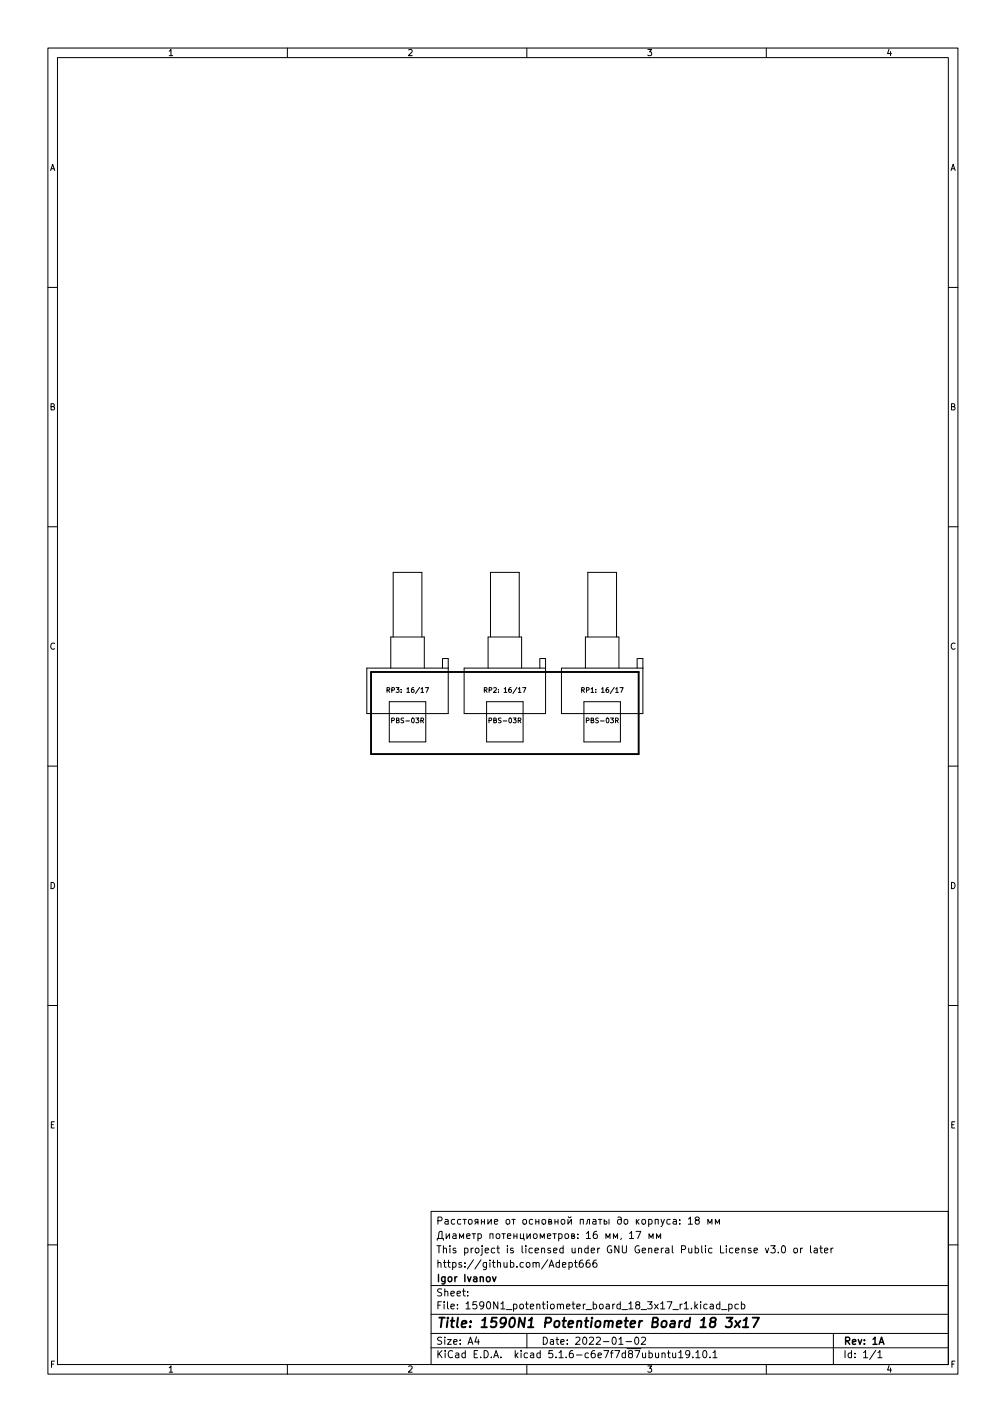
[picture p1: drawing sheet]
<svg xmlns="http://www.w3.org/2000/svg" width="210mm" height="297mm" viewBox="0 0 210 297" stroke-linecap="round" stroke-linejoin="round" font-family="sans-serif">
<defs><g id="words">
<text font-size="2.8" x="91" y="277.3">Title: 1590N1 Potentiometer Board 18 3x17</text>
<g font-size="2.1">
<text x="93.9" y="255.8">: 18</text>
<text x="91" y="261.8">This project is licensed under GNU General Public License v3.0 or later</text>
<text x="91.6" y="258.8">: 16 , 17</text>
<text x="91" y="267.8">Igor Ivanov</text>
<text x="91" y="264.8">https://github.com/Adept666</text>
<text x="91" y="273.5">File: 1590N1_potentiometer_board_18_3x17_r1.kicad_pcb</text>
<text x="91" y="270.8">Sheet:</text>
<text x="91" y="280.9">Size: A4</text>
<text x="113" y="280.9">Date: 2022-01-02</text>
<text x="176" y="280.9">Rev: 1A</text>
<text x="91" y="283.7">KiCad E.D.A. kicad 5.1.6-c6e7f7d87ubuntu19.10.1</text>
<text x="176" y="283.7">Id: 1/1</text>
</g>
<g font-size="1.8">
<text x="35" y="11.7">1</text>
<text x="85" y="11.7">2</text>
<text x="135" y="11.7">3</text>
<text x="185" y="11.7">4</text>
<text x="10.3" y="35.7">A</text>
<text x="198.4" y="35.7">A</text>
<text x="10.3" y="85.7">B</text>
<text x="198.4" y="85.7">B</text>
<text x="10.3" y="135.7">C</text>
<text x="198.4" y="135.7">C</text>
<text x="10.3" y="185.7">D</text>
<text x="198.4" y="185.7">D</text>
<text x="10.4" y="235.7">E</text>
<text x="198.4" y="235.7">E</text>
<text x="10.4" y="285.7">F</text>
<text x="35" y="286.7">1</text>
<text x="85" y="286.7">2</text>
<text x="135" y="286.7">3</text>
<text x="185" y="286.7">4</text>
<text x="198.5" y="285.7">F</text>
</g>
<g font-size="1.4">
<text x="81.6" y="144.7">RP3: 16/17</text>
<text x="101.9" y="144.7">RP2: 16/17</text>
<text x="122.2" y="144.7">RP1: 16/17</text>
<text x="82.1" y="151">PBS-03R</text>
<text x="102.5" y="151">PBS-03R</text>
<text x="122.8" y="151">PBS-03R</text>
</g>
</g></defs>
<g fill="none" stroke="#000" stroke-width=".21">
<path d="M10 10h190v277h-190zM12 12h186v273h-186zM60 10v2M110 10v2M160 10v2M10 60h2M198 60h2M10 110h2M198 110h2M81.6 139.6v-6.5h7v6.5M82.1 133.1v-13.5h6v13.5M92.4 137.6v2"/>
<path d="M92.5 137.6h1.1v11.5h-17v-9.5h17M101.9 139.6v-6.5h7v6.5M102.4 133.1v-13.5h6v13.5M112.7 137.6v2M112.8 137.6h1.1v11.5h-17v-9.5h17M122.2 139.6v-6.5h7v6.5M122.7 133.1v-13.5h6v13.5M133 137.6v2M133.1 137.6h1.1v11.5h-17v-9.5h17M80.8 144.2l.5-.1v-.4l-.5-.1v1M81 144.2l.4 .4M81.3 146.6h7.6v8.4h-7.6z"/>
<path d="M88.8 143.6h.7l-.5 1M101.1 144.2l.5-.1v-.4l-.5-.1v1M101.4 144.2l.3 .4M101.6 146.6h7.6v8.4h-7.6zM109.1 143.6h.7l-.4 1M121.4 144.2l.5-.1 .1-.4-.6-.1v1M121.7 144.2l.3 .4M121.9 146.6h7.6v8.4h-7.6zM129.4 143.6h.7l-.4 1M10 160h2M198 160h2M10 210h2"/>
<path d="M198 210h2M90 253h108v32h-108zM91.4 255l.8-.1 .1-.2-.1-.3-.8-.2v1.5M92.9 254.8h.6l.1 .9M93.6 255.1h-.5l-.2 .3 .2 .3 .5-.1M97.9 254.8l.4-.1 .3 .3v.4l-.3 .3-.4-.1-.1-.2zM99.5 255.3l-.3 .4M99.8 257.8l.4-.1 .3 .3-.1 .6h-.6M99.8 255.3l-.6-.1v-.4l.6-.1v1M100.5 255.2h.7M100.5 254.7v1M101.2 254.7v1"/>
<path d="M101.9 254.7v1l.7-1v1M102.3 258.7v-1h.6v1M103.2 255.2l.7-.1v-.3l-.5-.1-.2 .2 .1 .7h.6M103.7 257.8l.4-.1 .3 .3v.4l-.3 .3-.4-.1-.1-.2zM104.8 257.7h.7M105.2 257.7v1M105.8 254.8l.4-.1 .2 .3v.4l-.2 .3-.4-.1-.1-.2zM105.9 258.2l.8-.1-.1-.3-.4-.1-.3 .2 .1 .7h.6M106.9 254.7h.7M107.2 254.7v1M107.3 258.2h.6M107.3 257.7v1"/>
<path d="M107.9 257.7v1M108.7 257.7v1h.7v.4M109.3 254.8l.4-.1 .2 .3v.4l-.2 .3-.4-.1-.1-.2zM109.3 257.7v1M110 257.7v1l.7-1v1M111.2 254.8l-.4-.1-.3 .3 .2 .6h.5M111.5 257.8l.4-.1 .3 .3v.4l-.3 .3-.4-.1-.1-.2zM111.9 255.2h.6M111.9 254.7v1M112.5 254.7v1M112.8 258.7v-1l.4 .8 .5-.8v1M113.3 254.8l.4-.1 .2 .3v.4l-.2 .3-.4-.1-.1-.2z"/>
<path d="M114.3 258.2l.7-.1-.1-.3-.4-.1-.2 .2 .1 .7h.5M114.6 255.2l.5-.1v-.3l-.5-.1v1h.4l.2-.3-.3-.2M115.4 257.7h.8M115.8 257.7v1M115.9 255.2h.6M115.9 254.7v1M116.5 254.7v1M116.7 257.8l.4-.1 .3 .3-.2 .6h-.5M116.7 257.7v1.5M117.3 254.8l.4-.1 .2 .3v.4l-.2 .3-.4-.1-.1-.2zM118 257.9l.2-.2 .5 .2v.5l-.1 .2-.4 .1-.2-.1zM118.6 254.7v1l.7-1v1"/>
<path d="M118.7 254.1l.2 .3 .3-.3M119.4 258.2l.5-.1v-.3l-.5-.1v1h.4l.2-.3-.3-.2M120.7 258.6v.1M120.7 257.8v.1M121.2 255.7v-1h.6v1M122.4 255.7l.5-1h.2v1M122.4 257.6l.5-.4v1.5M122.4 258.7h.9M123.8 254.8h.6v.9M124.4 255.1h-.5l-.2 .3 .2 .3 .5-.1M124.6 257.2l-.4 .1a1.01 1.01 0 0 0 0 1.4l.5-.1v-.5l-.3-.3h-.2l-.3 .3M124.9 254.7h.8"/>
<path d="M125.3 254.7v1M126.2 254.7v1l.5-.1v-.5h-.5M126.5 258.7v-1l.4 .8 .5-.8v1M127.2 254.7v1M128.1 258.7v-1l.4 .8 .4-.8v1M129 254.3l.4-.1 .3 .3v1.1l-.3 .1-.3-.1-.2-.2 .1-.5 .2-.2 .5 .2M129.7 258.6l-.1 .3M130.4 254.8l.4-.1 .3 .3v.4l-.3 .3-.4-.1-.1-.2zM131.4 257.6l.5-.4v1.5M131.4 258.7h.9M132.8 257.2h1l-.6 1.5M132.9 254.7v1"/>
<path d="M133 255.1l.4 .6M133.4 254.7l-.5 .6M134.2 254.8l.3-.1 .3 .3v.4l-.3 .3-.3-.1-.2-.2zM135.4 254.8l.5-.1 .3 .3-.2 .6h-.6M135.4 254.7v1.5M135.5 258.7v-1l.4 .8 .5-.8v1M136.8 255.7v-1h.6v1M137.1 258.7v-1l.4 .8 .4-.8v1M138 254.7l.4 1M138.7 254.7l-.5 1.4-.2 .1M139.9 254.8l-.4-.1-.3 .3 .2 .6h.5M140.6 254.8h.6v.9"/>
<path d="M141.2 255.1h-.5l-.2 .3 .2 .3 .5-.1M141.9 255.6v.1M141.9 254.8v.1M143.7 254.6l.5-.4v1.5M143.7 255.7h.9M145.4 254.9l-.2-.3v-.2l.2-.2 .5 .1 .1 .2-.1 .2-.6 .2-.1 .2v.5l.2 .1h.3l.3-.3v-.3l-.3-.2M147.8 255.7v-1l.4 .8 .5-.8v1M149.4 255.7v-1l.4 .8 .4-.8v1M10 260h2M90 278.5h108M90 274.5h108M90 268.5h108"/>
<path d="M97.7 270.6v.1M97.7 269.8v.1M99.5 279.2l-.3 1.1h.9M99.9 279.8v1M110 278.5v3M117.4 264.2l.8-.1-.1-.3-.4-.1-.3 .2 .1 .7h.6M118.8 263.8l.4-.1 .3 .3-.1 .6h-.6M118.8 263.7v1.5M119.9 263.7h.6M120.2 263.2v1.3l.3 .2M121.7 263.2l-.5 .1a1.01 1.01 0 0 0 0 1.4l.5-.1 .1-.5-.3-.3h-.3l-.3 .3M123.1 263.2l-.4 .1a1.01 1.01 0 0 0 0 1.4l.5-.1v-.5l-.3-.3h-.2l-.3 .3"/>
<path d="M124.5 263.2l-.4 .1a1.01 1.01 0 0 0 0 1.4l.5-.1 .1-.5-.3-.3h-.3l-.3 .3M132.7 279.5l.2-.2a.8 .8 0 0 1 .5 .8 .8 .8 0 0 1-.5 .7l-.2-.1-.2-.5zM133.9 279.5l.6-.2 .3 .4-.9 1.1h.9M146.3 271.9v.2M146.3 272.4v1M147.7 272.5l-.5-.1-.3 .3 .2 .6h.6M148.3 272.5h.6v.9M148.9 272.8h-.5l-.2 .3 .2 .3 .5-.1M150.3 272.5l-.4-.1-.3 .3 .1 .6h.6M150.3 271.9v1.5M150.7 273.6h1.1M152.2 272.5l.4-.1 .3 .3-.2 .6h-.5"/>
<path d="M152.2 272.4v1.5M154.2 272.5l-.5-.1-.3 .3 .2 .6h.6M154.8 272.5l.4-.1 .3 .3-.1 .6h-.6M154.8 271.9v1.5M157.4 261.2l.8-.1-.1-.3-.4-.1-.3 .2 .1 .7h.6M159.8 260.7l.4 1 .3-1M160.9 260.2h1l-.5 .6 .4 .1v.7l-.2 .1-.7-.1M162.5 261.6v.1M163.3 260.4l.2-.2a.8 .8 0 0 1 .5 .8 .8 .8 0 0 1-.5 .7l-.2-.1-.1-.5zM165.9 260.8l.3-.1 .3 .3v.4l-.3 .3-.3-.1-.2-.2zM167.2 260.7v1M167.6 260.7l-.4 .3"/>
<path d="M169.2 260.2v1.3l.2 .2M170 260.8h.6l.1 .9M170.7 261.1h-.5l-.3 .3 .3 .3 .5-.1M171.2 260.7h.5M171.4 260.2v1.3l.3 .2M172.2 261.2l.7-.1-.1-.3-.4-.1-.2 .2v.7h.6M173.5 260.7v1M173.9 260.7l-.4 .3M174 278.5v6.5M198 260h2M60 285v2M90 281.5h108"/>
<path d="M110 285v2M129.2 280.8h.9M130.7 280.2h1.2M138.2 282.8l.2-.2 .4 .1 .1 .9M139.4 282.6h.5M139.6 282.1v1.3l.3 .2M140.4 282.6l.1 .9 .4 .1 .2-.1M141.1 282.6v1M141.7 282.5l.5-.4v1.5M141.7 283.6h.9M144 282.8l-.3 .2h-.4l-.1-.2 .1-.6 .4-.1 .2 .2a.99 .99 0 0 1-.3 1.3h-.3M144.7 283.5v.1"/>
<path d="M145.3 282.5l.4-.4v1.5M145.3 283.6h.9M146.9 282.2l.2-.1a.8 .8 0 0 1 .5 .8 .8 .8 0 0 1-.5 .7 1 1 0 0 1-.2-1.4zM148.2 283.5v.1M148.9 282.5l.4-.4v1.5M148.9 283.6h.8M160 285v2M182.9 282l-1.3 2M183.3 282.5l.4-.4v1.5M183.3 283.6h.9"/>
</g>
<path d="M102.8 266.7l.4 1 .4-1M183.6 280.8l.5-1.5 .5 1.5" fill="none" stroke="#000" stroke-width=".3"/>
<path d="M77.5 140.4h55.8v17.1h-55.8zM148.7 276.1l-.3-.2-.1-.3a.64 .64 0 0 1 1.1-.2l.1 .3a.66 .66 0 0 1-.8 .4 .65 .65 0 0 0-.4 1 .65 .65 0 0 0 .9 0 .65 .65 0 0 0 0-.9l-.2-.1M151.7 275.2h1.3l-.8 .8 .5 .2-.1 .9-.3 .1h-.5l-.3-.1M153.5 275.9l.9 1.3M154.6 275.9l-1.2 1.3M155.1 277.2h1.1M155.3 275.8l.6-.6-.2 2M157.1 275.2h1.4l-1.1 2" fill="none" stroke="#000" stroke-width=".4"/>
<use href="#words"/>
</svg>
